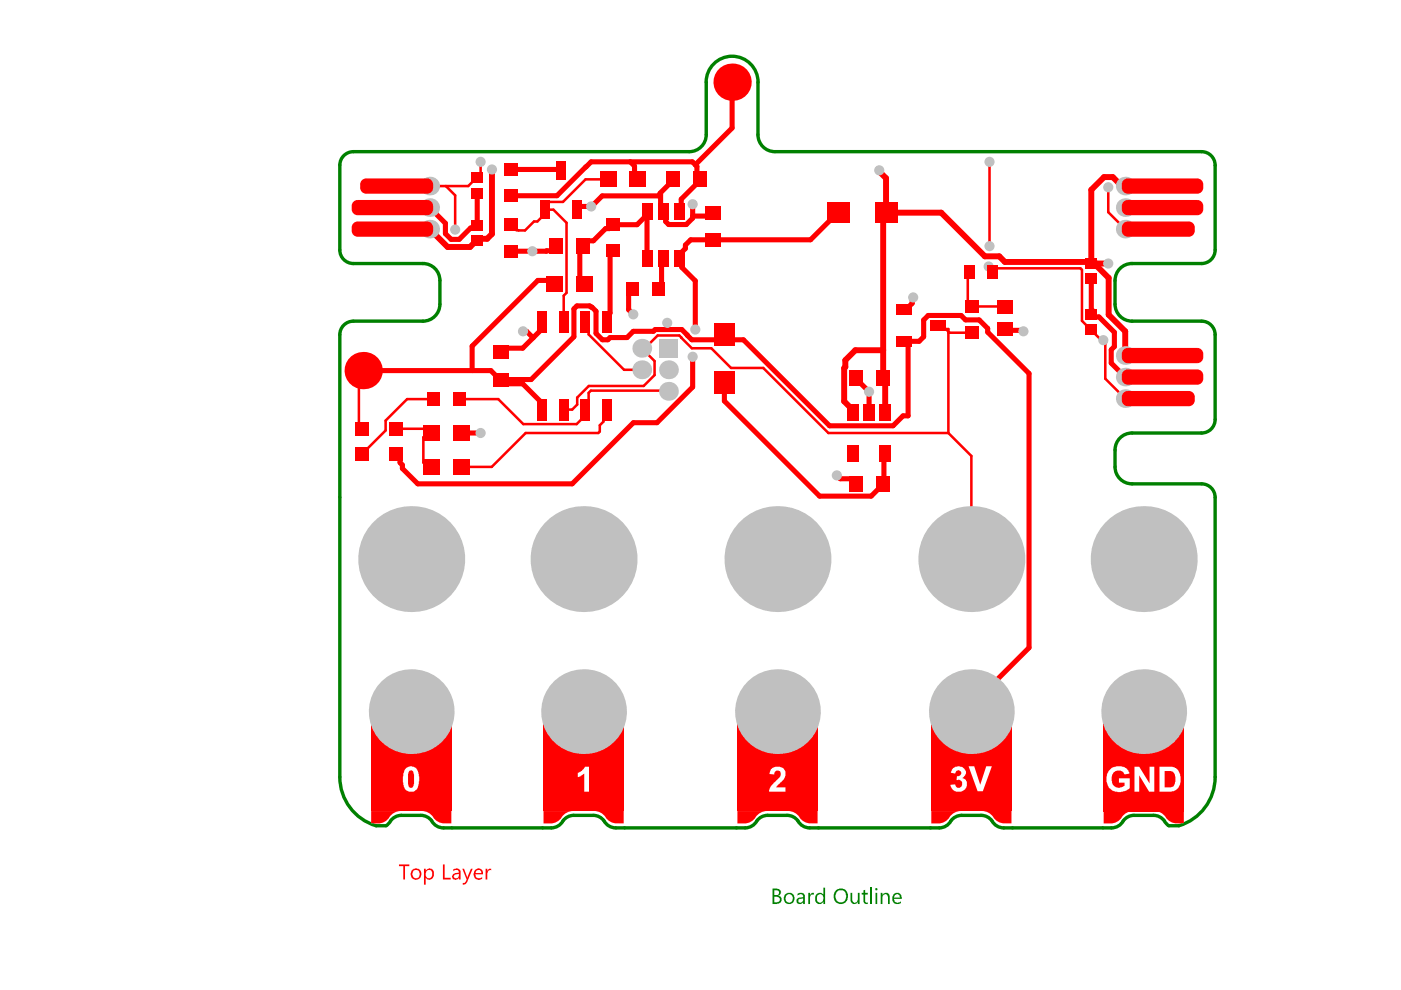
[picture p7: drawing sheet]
<svg xmlns="http://www.w3.org/2000/svg" width="297mm" height="210mm" viewBox="0 0 297 210" stroke-linecap="round" stroke-linejoin="round" font-family="sans-serif">
<g fill="none" stroke="#008000" stroke-width=".72">
<path d="M149.7 17.4v11.2M160.7 17.4v11.2M72 35v18M74.9 32.2h71.2M164.3 32.2h90.5M257.6 35v18M74.9 55.9h14.8M93.3 59.5v5M236.4 59.5v5M240 55.9h14.8M72 71v93.8M74.9 68.1h14.8"/>
<path d="M240 68.1h14.8M257.6 71v17.9M236.4 95.4v3.6M240 91.8h14.8M240 102.6h14.8M257.6 105.5v59.3M79.7 175.1h2.2M85.1 172.9h4.1M94 175.5h22.9M121.6 172.9h4.2M130.6 175.5h27.4M162.8 172.9h4.1"/>
<path d="M171.7 175.5h27.4M203.9 172.9h4.1M212.8 175.5h22.9M240.4 172.9h4.2M247.8 175.1h2.1"/>
</g>
<g fill="#008000">
<path d="M171.4 189.3h.3v.6l.4-.6h.5v.4a.63 .63 0 0 0-.7 .1 .63 .63 0 0 0-.2 .7v1.2h-.3z"/>
<path d="M180.3 189.3h.4v1.4a.61 .61 0 0 0 .6 .7 .61 .61 0 0 0 .6-.7v-1.4h.3v2.4h-.3v-.4a.86 .86 0 0 1-1.1 .3 .86 .86 0 0 1-.5-.9z"/>
<path d="M183.1 188.8l.3-.1v.6h.6v.4h-.6v1.3a.37 .37 0 0 0 .6 .3v.4h-.5l-.4-.5v-1.5h-.4v-.4h.4z"/>
<path d="M164.2 188.8v1h.3a.37 .37 0 0 0 .6-.3l.1-.1a.46 .46 0 0 0-.4-.6zM164.2 190.1v1.2h.6a.6 .6 0 0 0 .6-.7 .6 .6 0 0 0-.8-.5zM163.8 188.4h.9a.76 .76 0 0 1 .8 .6 .76 .76 0 0 1-.4 .9h-.1a.83 .83 0 0 1 .7 1 .83 .83 0 0 1-.9 .7l-1 .1z"/>
<path d="M166.7 189.9a.99 .99 0 0 0 .7 1.5 .9 .9 0 0 0 .7-1.1 .9 .9 0 0 0-1.2-.6zM166.4 189.8a1.18 1.18 0 0 1 1.6-.2 1.18 1.18 0 0 1 .1 1.7 1.18 1.18 0 0 1-1.7 0 1.42 1.42 0 0 1 0-1.5z"/>
<path d="M169.3 190.8a.45 .45 0 0 0 .2 .6 .45 .45 0 0 0 .6-.3l.2-.2v-.4l-.8 .1zM169.1 189.5h.1a.89 .89 0 0 1 .9-.1 .89 .89 0 0 1 .5 .7v1.6h-.3v-.4a.77 .77 0 0 1-.9 .4 .77 .77 0 0 1-.6-.8l.1-.2 .5-.4 .9-.1a.46 .46 0 0 0-.4-.6l-.8 .3z"/>
<path d="M173 189.7a1.01 1.01 0 0 1 1.6 0v-1.5h.3v3.5h-.3v-.5a.98 .98 0 0 1-1.3 .4 .98 .98 0 0 1-.5-1.3zM173.3 189.9v.1a.78 .78 0 0 0 0 1.1 .78 .78 0 0 0 1.1 0l.2-.9a.75 .75 0 0 0-1.3-.3z"/>
<path d="M177.3 189.2a1.35 1.35 0 0 0 .9 2.1 1.21 1.21 0 0 0 1.1-1.6 1.1 1.1 0 0 0-.8-1 1.1 1.1 0 0 0-1.2 .5zM177.1 188.8a1.59 1.59 0 0 1 2.1-.1 1.59 1.59 0 0 1 .5 2 1.54 1.54 0 0 1-2 .8 1.54 1.54 0 0 1-.8-2z"/>
</g>
<path d="M184.7 188.2v3.5" fill="none" stroke="#008000" stroke-width=".37"/>
<g fill="#008000">
<path d="M186.7 189.3h.4v.5a.82 .82 0 0 1 1-.5 .82 .82 0 0 1 .5 .9v1.5h-.3v-1.4a.57 .57 0 0 0-.3-.6 .57 .57 0 0 0-.7 .2l-.2 .2v1.6h-.4z"/>
<path d="M185.6 188.5a.22 .22 0 0 1 .4 0 .22 .22 0 0 1-.4 0zM185.6 189.3h.4v2.4h-.4z"/>
<path d="M189.7 189.8l-.1 .5h1.2a.64 .64 0 0 0-.3-.6 .64 .64 0 0 0-.7 .1zM189.4 189.7a1.06 1.06 0 0 1 1.2-.3 1.06 1.06 0 0 1 .6 1.2h-1.6a.84 .84 0 0 0 .4 .7 .84 .84 0 0 0 .9-.1l.1-.1-.1 .4a1.14 1.14 0 0 1-1.5-.1 1.14 1.14 0 0 1 0-1.5z"/>
</g>
<g fill="none" stroke="#008000" stroke-width=".72">
<path d="M149.7 17.4a5.5 5.5 0 0 1 5.5-5.5 5.5 5.5 0 0 1 5.5 5.5M74.9 32.2a2.88 2.88 0 0 0-2.9 2.8M149.7 28.6a3.6 3.6 0 0 1-3.6 3.6M160.7 28.6a3.6 3.6 0 0 0 3.6 3.6M254.8 32.2a2.88 2.88 0 0 1 2.8 2.8M72 53a2.88 2.88 0 0 0 2.9 2.9M89.7 55.9a3.6 3.6 0 0 1 3.6 3.6M240 55.9a3.6 3.6 0 0 0-3.6 3.6M257.6 53a2.88 2.88 0 0 1-2.8 2.9M74.9 68.1a2.88 2.88 0 0 0-2.9 2.9M93.3 64.5a3.6 3.6 0 0 1-3.6 3.6M236.4 64.5a3.6 3.6 0 0 0 3.6 3.6"/>
<path d="M254.8 68.1a2.88 2.88 0 0 1 2.8 2.9M236.4 99a3.6 3.6 0 0 0 3.6 3.6M240 91.8a3.6 3.6 0 0 0-3.6 3.6M257.6 88.9a2.88 2.88 0 0 1-2.8 2.9M254.8 102.6a2.88 2.88 0 0 1 2.8 2.9M72 164.8a10.8 10.8 0 0 0 7.7 10.3M85.1 172.9a3.1 3.1 0 0 0-2.7 1.7l-.5 .5M89.2 172.9l1.3 .3 1 .9a2.82 2.82 0 0 0 2.5 1.4M121.6 172.9l-1.2 .3-1 .9a2.82 2.82 0 0 1-2.5 1.4M125.8 172.9l1.3 .3 1 .9a2.82 2.82 0 0 0 2.5 1.4M162.8 172.9l-1.3 .3-1 .9a2.82 2.82 0 0 1-2.5 1.4M166.9 172.9l1.3 .3 1 .9a2.83 2.83 0 0 0 2.5 1.4"/>
<path d="M203.9 172.9l-1.3 .3-1 .9a2.82 2.82 0 0 1-2.5 1.4M208 172.9l1.3 .3 1 .9a2.82 2.82 0 0 0 2.5 1.4M240.4 172.9l-1.3 .3-1 .9a2.82 2.82 0 0 1-2.4 1.4M244.6 172.9a3.1 3.1 0 0 1 2.7 1.7l.5 .5M257.6 164.8a10.8 10.8 0 0 1-7.7 10.3"/>
</g>
<g fill="#f00">
<path d="M89.4 171.9l6.3 .1v2.6a4 4 0 0 1-3.7-1.1l-.2-.3a2.88 2.88 0 0 0-2.4-1.3z"/>
<path d="M78.7 172h6.3a2.89 2.89 0 0 0-2.6 1.5 2.77 2.77 0 0 1-2.3 1.1h-1.4z"/>
<path d="M115.2 172h6.3a2.89 2.89 0 0 0-2.6 1.5 2.77 2.77 0 0 1-2.2 1.1h-1.5z"/>
<path d="M126 171.9l6.2 .1v2.6a4 4 0 0 1-3.6-1.1l-.2-.3a2.88 2.88 0 0 0-2.4-1.3z"/>
<path d="M167.1 171.9l6.2 .1v2.6a4 4 0 0 1-3.6-1.1l-.2-.3a2.88 2.88 0 0 0-2.4-1.3z"/>
<path d="M156.3 172h6.3a2.89 2.89 0 0 0-2.6 1.5 2.77 2.77 0 0 1-2.2 1.1h-1.5z"/>
<path d="M197.5 172h6.2a2.89 2.89 0 0 0-2.6 1.5 2.77 2.77 0 0 1-2.2 1.1h-1.4z"/>
<path d="M208.2 171.9l6.3 .1v2.6a4 4 0 0 1-3.7-1.1l-.2-.3a2.88 2.88 0 0 0-2.4-1.3z"/>
<path d="M234 172h6.3a2.89 2.89 0 0 0-2.6 1.5 2.77 2.77 0 0 1-2.3 1.1h-1.4z"/>
<path d="M244.7 171.9l6.3 .1v2.6a4 4 0 0 1-3.7-1.1l-.2-.3a2.88 2.88 0 0 0-2.4-1.3z"/>
</g>
<g fill="none" stroke="#f00" stroke-width="1.1">
<path d="M108.4 35.9h10.2l.3 .3M135.3 38l-.8-.7v-2.1l-.9-.9h-8.3l-7.2 7.2h-9.7M142.7 38v.2l-2.8 2.8 .2 .1M147.4 34.9l.4 .4v2l.7 .7v.2l-4.1 4v2.2l-.4 .4M101.2 41v6.8l-.6 .5h-.8l-2.4 2.5h-1.8l-1.2-1.3v-2.2l-3.3-3.3M117.9 52.1v.2l-.9 .9-8.6 .1M130.1 53.2l-.8 .7v12.5l-.6 .7v1.2M137.2 45.5l-2.1 2.1h-5l-.9 .9h-.8l-2.6 2.6h-1.3l-.9 .9-.7 .8v6.3l1.1 1M137.2 44.8v9.9M140.1 41.1l-.5 .4h-11.9l-2.3 2.3h-2.6l-.4 .4v.3M140.1 41.1v3.2l1 1.1v1.6l.7 .6h3.7l1.4-1.3v-3M140.6 54.7l-.3 .3v5.6l-.7 .7"/>
<path d="M146.9 45.8h3.6M171.9 50.8h-25.5l-1.1 1.2v.7l-1.3 1.3v.7l.6 .5v1.5l2.8 2.8v10.4M117.7 60.1l-.7-.6h-3l-13.9 13.9v5.2M134 61.3l-.7 .7v3.7l1 1M153.6 72h4l18.3 18.3h13.4l2.2-2.1h1v-15.8M191.6 72.4h3.3l.9-1v-3.5l1-1h7l.9 .9h2.9l1.8 1.8v.8l8.8 8.8v58.1l-12.3 12.3v1.3M193.6 63.1l-.2 .2v1l-1.2 1.2h-.6M213.2 69.7l.3 .3h3.3l.2 .2"/>
</g>
<path d="M101.9 34.3v2.7l-2.6 2.5h-4.8M128.9 38h-4.7l-4.8 4.8h-3.1l-.8 .7v1.9l-1.6 1.6h-.7l-1.9 1.9-1.8-.1-1.1-1.1M115.5 44.5h1.8l2.8 2.7v14.9l-.6 .6v5.6M205.5 57.7l-.3 .3v6.1l.9 .9M198.8 69l.8 .8h1.5v22M200.5 69.8l.8 .7h4.8M206.1 65h7M83.9 90.9h6.8l.9 .9-.9 .9h-.9v5.4h.9l.9 .9M91.9 84.6h-5.6l-4.5 4.6v2.1l-5.1 5" fill="none" stroke="#f00" stroke-width=".54"/>
<path d="M104.3 35.9v13.7l-1 1h-1.7l-.4 .4M91.1 48.6l3.8 3.8h4.8l1.3-1.4h.4" fill="none" stroke="#f00" stroke-width="1.3"/>
<circle cx="101.9" cy="91.8" r=".54" fill="#f00"/>
<g fill="none" stroke="#f00" stroke-width="1.1">
<path d="M155.2 17.4v9.7l-7.8 7.8-.6-.6h-13.2M83.2 44h7.9M151.2 45.1l-.7 .7M177.8 45.1h-.2l-5.7 5.7M110.9 70.2h.7l1.4 1.4M114.9 68.3l-.4 .5v1.4l-3.7 3.6h-3.8l-.8 .9M141.7 73.8l.6 .7M146.9 75.6v6.5l-7.6 7.5h-5l-13 13h-32.7l-3.3-3.3v-.7l-.5-.5v-.9l-.9-.9M153.6 71v1h-6.9l-2.2-2.1h-5.6l-.4 .3h-4.2l-1.4 1.4h-3.6l-.4 .4h-1.2l-1.3-1.3v-4.7l-1.4-1.1h-2.7l-.6 .6v5.9l-9.1 9.1h-6.6l-1.9-1.9h-27.1M97.9 91.8h4M106.2 80.5l.8 .9h3.8l3.7 3.6v1.4l.4 .4M153.6 81.1v3.9l20.2 20.2h10.9l2.6-2.6h.4"/>
<path d="M181.5 80.1v.2l2.8 2.8v4.4M187.7 96.1l-.3 .3v5.9l-.3 .3M177.4 100.8l.7 .7h2.4l.9 .9v.2"/>
</g>
<path d="M91.1 39.5h3.4l2 1.9v7.3M209.8 34.3v17.9M209.6 56.5l.9 .8v.4l.8-.8h17.8l.3 .3v10.8l4.1 4.1M77 78.6l-.9 .9v10.8l.6 .6M124.1 68.3l.7 .8v1.8l7.5 7.5h3.8M136.1 73.8l.3 .4M136.4 74.2l3-3.1h4.6l2.7 2.7h4.1l4.2 4.2h6.8l13.8 13.8h25.5l4.8 4.9v21.8M136.4 74.2l2.4 2.4v2.9l-2.3 2.3h-11.7l-2.4 2.5v1.5l-1.1 1h-1.8M144.4 71.5v.1M233.9 72.1l.6 .6-.2 .1v7.5l4.3 4.2h7M128.7 86.8l-.8 .8v1.8l-.7 .8v1.3l-.3 .3h-15.4l-7.2 7.2h-6.4M141.7 83l-.1-.2h-16.3l-.5 .5v2.8l-.7 .7v1.3l-1.8 1.8h-11.4l-5.3-5.3h-8.1" fill="none" stroke="#f00" stroke-width=".54"/>
<path d="M186.4 36.1v.3l1.5 1.4v7.3M187.9 45.1h11.7l9.2 9.2h3.1l1.2 1.2h17.9l.4 .4h3.6M187.9 45.1l-.6 .6v34.4l.4 .4v7M187.3 74.3h-6l-2.1 2.1v1.4l-.2 .2v7.1l1.8 1.9v.5" fill="none" stroke="#f00" stroke-width="1.3"/>
<circle cx="210.5" cy="57.7" r=".27" fill="#f00"/>
<path d="M231.4 59.1v6.5l.6 .6 .1 1h.9l3.3 3.3v3l-.7 .7v2.8l3 2.9M238.1 43.6l.5 .4" fill="none" stroke="#f00" stroke-width="1.1"/>
<path d="M238.6 39.5h-.8l-1.9-2h-1.8l-2.7 2.7v15.7M232.5 56.3l2.6 2.6v7.8l3.5 3.5v5.2" fill="none" stroke="#f00" stroke-width="1.3"/>
<path d="M235 39.7v5.3l3.6 3.6M233.5 72.1h.4" fill="none" stroke="#f00" stroke-width=".54"/>
<g fill="#f00">
<path d="M84.6 183.3h2.2v.3h-.9v2.9h-.4v-2.9h-.9z"/>
<path d="M93.9 183.3h.4v2.8h1.3v.4h-1.7z"/>
<path d="M98 184.2h.4l.7 1.9 .7-1.9h.4l-1.1 2.6a.73 .73 0 0 1-1 .7v-.3h.4l.4-.7z"/>
<path d="M103 184.2h.3v.4l.4-.4 .3-.1 .1 .1v.4a.65 .65 0 0 0-.8 .7v1.2h-.3z"/>
<path d="M87.6 184.6a1 1 0 0 0 .5 1.6 .89 .89 0 0 0 .8-.5 .89 .89 0 0 0-.2-1.1 .91 .91 0 0 0-1.1 0zM87 185.3a1.2 1.2 0 0 1 2.4 0 1.2 1.2 0 0 1-2.4 0z"/>
<path d="M89.9 184.2h.4v.4a.92 .92 0 0 1 1.2-.4 .92 .92 0 0 1 .5 1.2 .96 .96 0 0 1-.6 1 .96 .96 0 0 1-1.1-.3v1.5h-.4zM90.4 184.6l-.1 1a.72 .72 0 0 0 .9 .6 .72 .72 0 0 0 .4-1 .69 .69 0 0 0-.4-.7 .69 .69 0 0 0-.8 .1z"/>
<path d="M96.3 185.6a.49 .49 0 0 0 .3 .6 .49 .49 0 0 0 .6-.4l.1-.5zM96.1 184.3a.98 .98 0 0 1 1.6 .7v1.5h-.4v-.4a.76 .76 0 0 1-.9 .5 .76 .76 0 0 1-.6-.8l.3-.5 1.2-.3a.65 .65 0 0 0-.5-.5 .65 .65 0 0 0-.7 .2z"/>
<path d="M100.9 184.6l-.1 .5h1.2a.6 .6 0 0 0-.2-.6 .6 .6 0 0 0-.7 .1zM100.8 184.4a1.01 1.01 0 0 1 1.1-.1 1.01 1.01 0 0 1 .5 1.1h-1.6a.8 .8 0 0 0 .5 .8 .8 .8 0 0 0 .9-.3v.4a1.11 1.11 0 0 1-1.3 0 1.11 1.11 0 0 1-.4-1.3z"/>
</g>
<g fill="#f00">
<path d="M78.7 152h17v9.4h-17z" fill-rule="evenodd"/>
<path d="M78.7 161.4h17v10.6h-17z" fill-rule="evenodd"/>
</g>
<path d="M86.7 163.6l-.2 .4v1.8a1.06 1.06 0 0 0 .6 1.2h.1a.82 .82 0 0 0 .6-.9v-1.4a1.21 1.21 0 0 0-.6-1.4zM85.8 163.2a1.67 1.67 0 0 1 1.9-.6 1.67 1.67 0 0 1 1.1 1.6l.1 1.3a3 3 0 0 1-.7 1.9 1.6 1.6 0 0 1-1.8 .3 1.6 1.6 0 0 1-.9-1.6l-.1-1.4z" fill="#fff"/>
<g fill="#f00">
<path d="M115.2 152h17v9.4h-17z" fill-rule="evenodd"/>
<path d="M115.2 161.4h17v10.6h-17z" fill-rule="evenodd"/>
</g>
<path d="M122.5 163.8l.8-.3 .8-.9h.8v5.3h-1v-3.9l-.9 .7-.5 .1z" fill="#fff"/>
<g fill="#f00">
<path d="M156.3 152h17v9.4h-17z" fill-rule="evenodd"/>
<path d="M156.3 161.4h17v10.6h-17z" fill-rule="evenodd"/>
</g>
<path d="M163.4 163.1l.1-.1a2.12 2.12 0 0 1 2.8 .1 2.03 2.03 0 0 1-.9 2.8l-.9 1h2v1h-3.5l.4-1.2 1.1-1.2a1.42 1.42 0 0 0 .8-2 .74 .74 0 0 0-.8-.1 .74 .74 0 0 0-.3 .8l-1-.1z" fill="#fff"/>
<g fill="#f00">
<path d="M197.4 152h17.1v9.4h-17.1z" fill-rule="evenodd"/>
<path d="M197.4 161.4h17.1v10.6h-17.1z" fill-rule="evenodd"/>
</g>
<g fill="#fff">
<path d="M201.9 163h.1a1.62 1.62 0 0 1 1.7-.4 1.62 1.62 0 0 1 1.1 1.4l-.7 1a1.38 1.38 0 0 1 .9 1.1 1.38 1.38 0 0 1-.6 1.4 1.76 1.76 0 0 1-2.9-1.1l1-.1a.77 .77 0 0 0 1 .7 .77 .77 0 0 0 .5-1.1 .8 .8 0 0 0-1.1-.5v-.8a.66 .66 0 0 0 .8-.5 .66 .66 0 0 0-.5-.8l-.1 .1a.37 .37 0 0 0-.5 .4l-.1 .2-.9-.2z"/>
<path d="M205.4 162.5h1.1l1.3 3.9 1.3-3.9h1.2l-1.9 5.3h-1.1z"/>
</g>
<g fill="#f00">
<path d="M234 152h17v9.4h-17z" fill-rule="evenodd"/>
<path d="M234 161.4h17v10.6h-17z" fill-rule="evenodd"/>
</g>
<g fill="#fff">
<path d="M235 163.6a2.63 2.63 0 0 1 4.1-.4l.3 .5v.3l-1 .2a1.44 1.44 0 0 0-1.6-.8 1.44 1.44 0 0 0-1.1 1.5 1.86 1.86 0 0 0 1.3 2.1l.8-.1 .6-.3v-.7h-1.2v-.9h2.3v2.1l-.8 .6-.8 .2a2.48 2.48 0 0 1-3-1.4l-.3-1a2.72 2.72 0 0 1 .4-1.8z"/>
<path d="M240.5 162.6h1l2.2 3.5v-3.5h1v5.3h-1.1l-2.1-3.5v3.5h-1z"/>
<path d="M246.9 163.5v3.4h.9a1.26 1.26 0 0 0 1.4-1.3v-.6a1.41 1.41 0 0 0-1-1.5zM245.8 162.6h2.4a2.24 2.24 0 0 1 2.1 2.6v.4a2.18 2.18 0 0 1-2.3 2.3h-2.2z"/>
</g>
<g fill="#c0c0c0">
<circle cx="125.3" cy="43.8" r="1.08"/>
<circle cx="146.9" cy="43.3" r="1.08"/>
<circle cx="96.5" cy="48.7" r="1.08"/>
<circle cx="141.5" cy="68.5" r="1.08"/>
<circle cx="147.4" cy="69.9" r="1.08"/>
<circle cx="146.9" cy="75.6" r="1.08"/>
<circle cx="134.3" cy="66.7" r="1.08"/>
<circle cx="177.4" cy="100.8" r="1.08"/>
<circle cx="184.3" cy="83.1" r="1.08"/>
<circle cx="217" cy="70.2" r="1.08"/>
<circle cx="193.6" cy="63.1" r="1.08"/>
<circle cx="209.8" cy="52.2" r="1.08"/>
<circle cx="209.6" cy="56.5" r="1.08"/>
<circle cx="101.9" cy="91.8" r="1.08"/>
<circle cx="110.9" cy="70.2" r="1.08"/>
<circle cx="112.9" cy="53.3" r="1.08"/>
<circle cx="186.4" cy="36.1" r="1.08"/>
<circle cx="104.3" cy="35.9" r="1.08"/>
<circle cx="101.9" cy="34.3" r="1.08"/>
<circle cx="209.8" cy="34.3" r="1.08"/>
<circle cx="233.9" cy="72.1" r="1.08"/>
<circle cx="235" cy="55.9" r="1.08"/>
<circle cx="235" cy="39.7" r="1.08"/>
<circle cx="80.9" cy="44" r="1.08"/>
<circle cx="248.8" cy="44" r="1.08"/>
<circle cx="248.8" cy="79.9" r="1.08"/>
<circle cx="242.5" cy="118.5" r="11.2"/>
<circle cx="164.8" cy="118.5" r="11.2"/>
<circle cx="123.7" cy="150.9" r="9"/>
<circle cx="91.1" cy="48.6" r="1.98"/>
<circle cx="91.1" cy="44" r="1.98"/>
<circle cx="91.1" cy="39.5" r="1.98"/>
<circle cx="205.9" cy="150.9" r="9"/>
<circle cx="242.5" cy="150.9" r="9"/>
<circle cx="238.6" cy="84.5" r="1.98"/>
<circle cx="238.6" cy="79.9" r="1.98"/>
<circle cx="238.6" cy="75.4" r="1.98"/>
<circle cx="205.9" cy="118.5" r="11.2"/>
<circle cx="238.6" cy="48.6" r="1.98"/>
<circle cx="238.6" cy="44" r="1.98"/>
<circle cx="238.6" cy="39.5" r="1.98"/>
<circle cx="87.2" cy="150.9" r="9"/>
<circle cx="136.1" cy="73.8" r="2"/>
<circle cx="141.7" cy="78.4" r="2"/>
<circle cx="136.1" cy="78.4" r="2"/>
<circle cx="141.7" cy="83" r="2"/>
<circle cx="164.8" cy="150.9" r="9"/>
<circle cx="87.2" cy="118.5" r="11.2"/>
<circle cx="123.7" cy="118.5" r="11.2"/>
</g>
<path d="M139.7 71.8h4v4h-4z" fill-rule="evenodd" fill="#c0c0c0"/>
<g fill="#f00">
<path d="M99.9 49.9h2.5v2.2h-2.5z" fill-rule="evenodd"/>
<path d="M99.9 46.7h2.5v2.2h-2.5z" fill-rule="evenodd"/>
<path d="M151.4 78.7h4.3v4.7h-4.3z" fill-rule="evenodd"/>
<path d="M151.4 68.6h4.3v4.8h-4.3z" fill-rule="evenodd"/>
<path d="M114 66.1h1.9v4.5h-1.9z" fill-rule="evenodd"/>
<path d="M118.5 66.1h2v4.5h-2z" fill-rule="evenodd"/>
<path d="M123.1 66.1h2v4.5h-2z" fill-rule="evenodd"/>
<path d="M127.7 66.1h1.9v4.5h-1.9z" fill-rule="evenodd"/>
<path d="M127.7 84.6h1.9v4.5h-1.9z" fill-rule="evenodd"/>
<path d="M123.1 84.6h2v4.5h-2z" fill-rule="evenodd"/>
<path d="M118.5 84.6h2v4.5h-2z" fill-rule="evenodd"/>
<path d="M114 84.6h1.9v4.5h-1.9z" fill-rule="evenodd"/>
<path d="M104.5 79h3.3v2.9h-3.3z" fill-rule="evenodd"/>
<path d="M104.5 73.3h3.3v2.9h-3.3z" fill-rule="evenodd"/>
<path d="M76.4 39.1l1.2-1.3h13l1.2 1.3v.7l-1.2 1.3h-13l-1.2-1.3z" fill-rule="evenodd"/>
<path d="M74.6 48.2l1.2-1.2h14.8l1.2 1.2v.7l-1.2 1.3h-14.8l-1.2-1.3z" fill-rule="evenodd"/>
<path d="M74.6 43.7l1.2-1.3h14.8l1.2 1.3v.7l-1.2 1.2h-14.8l-1.2-1.2z" fill-rule="evenodd"/>
<path d="M237.8 48.2l1.3-1.2h13l1.2 1.2v.7l-1.2 1.3h-13l-1.3-1.3z" fill-rule="evenodd"/>
<path d="M237.8 39.1l1.3-1.3h14.8l1.2 1.3v.7l-1.2 1.3h-14.8l-1.3-1.3z" fill-rule="evenodd"/>
<path d="M237.8 43.7l1.3-1.3h14.8l1.2 1.3v.7l-1.2 1.2h-14.8l-1.3-1.2z" fill-rule="evenodd"/>
<path d="M186.4 94.3h2.5v3.6h-2.5z" fill-rule="evenodd"/>
<path d="M179.6 94.3h2.5v3.6h-2.5z" fill-rule="evenodd"/>
<path d="M179.6 85.7h2.5v3.6h-2.5z" fill-rule="evenodd"/>
<path d="M183 85.7h2.5v3.6h-2.5z" fill-rule="evenodd"/>
<path d="M186.4 85.7h2.5v3.6h-2.5z" fill-rule="evenodd"/>
<path d="M185.4 42.9h4.9v4.3h-4.9z" fill-rule="evenodd"/>
<path d="M175.4 42.9h4.7v4.3h-4.7z" fill-rule="evenodd"/>
<path d="M185.7 101h2.9v3.2h-2.9z" fill-rule="evenodd"/>
<path d="M179.9 101h2.9v3.2h-2.9z" fill-rule="evenodd"/>
<path d="M185.8 78.5h2.9v3.2h-2.9z" fill-rule="evenodd"/>
<path d="M180.1 78.5h2.8v3.2h-2.8z" fill-rule="evenodd"/>
<path d="M141.3 36.4h2.9v3.2h-2.9z" fill-rule="evenodd"/>
<path d="M147 36.4h2.9v3.2h-2.9z" fill-rule="evenodd"/>
<path d="M142.9 43h2.2v3.6h-2.2z" fill-rule="evenodd"/>
<path d="M139.5 43h2.2v3.6h-2.2z" fill-rule="evenodd"/>
<path d="M136.1 43h2.2v3.6h-2.2z" fill-rule="evenodd"/>
<path d="M136.1 52.9h2.2v3.6h-2.2z" fill-rule="evenodd"/>
<path d="M139.5 52.9h2.2v3.6h-2.2z" fill-rule="evenodd"/>
<path d="M142.9 52.9h2.2v3.6h-2.2z" fill-rule="evenodd"/>
<path d="M116.5 50.5h2.8v3.2h-2.8z" fill-rule="evenodd"/>
<path d="M122.2 50.5h2.9v3.2h-2.9z" fill-rule="evenodd"/>
<path d="M149.6 43.7h3.2v2.8h-3.2z" fill-rule="evenodd"/>
<path d="M149.6 49.4h3.2v2.9h-3.2z" fill-rule="evenodd"/>
<path d="M114.5 42.5h2v3.9h-2z" fill-rule="evenodd"/>
<path d="M121.4 42.5h2v3.9h-2z" fill-rule="evenodd"/>
<path d="M117.9 34.3h2.1v3.9h-2.1z" fill-rule="evenodd"/>
<path d="M230.1 58h2.5v2.2h-2.5z" fill-rule="evenodd"/>
<path d="M230.1 54.8h2.5v2.2h-2.5z" fill-rule="evenodd"/>
<path d="M230.1 65.6h2.5v2.1h-2.5z" fill-rule="evenodd"/>
<path d="M230.1 68.8h2.5v2.2h-2.5z" fill-rule="evenodd"/>
<path d="M99.9 39.9h2.5v2.1h-2.5z" fill-rule="evenodd"/>
<path d="M99.9 36.6h2.5v2.2h-2.5z" fill-rule="evenodd"/>
<path d="M115.9 58.5h3.5v3.3h-3.5z" fill-rule="evenodd"/>
<path d="M122.2 58.5h3.5v3.3h-3.5z" fill-rule="evenodd"/>
<path d="M133.5 36.4h3.5v3.3h-3.5z" fill-rule="evenodd"/>
<path d="M127.2 36.4h3.5v3.3h-3.5z" fill-rule="evenodd"/>
<path d="M106.9 46.3h2.9v2.8h-2.9z" fill-rule="evenodd"/>
<path d="M106.9 51.9h2.9v2.7h-2.9z" fill-rule="evenodd"/>
<path d="M89.8 97.4h3.5v3.2h-3.5z" fill-rule="evenodd"/>
<path d="M96.1 97.4h3.5v3.2h-3.5z" fill-rule="evenodd"/>
<path d="M89.8 90.2h3.5v3.3h-3.5z" fill-rule="evenodd"/>
<path d="M96.1 90.2h3.5v3.3h-3.5z" fill-rule="evenodd"/>
<path d="M204.4 56.2h2.2v2.9h-2.2z" fill-rule="evenodd"/>
<path d="M209.4 56.2h2.2v2.9h-2.2z" fill-rule="evenodd"/>
<path d="M96.1 83.2h2.8v2.9h-2.8z" fill-rule="evenodd"/>
<path d="M90.6 83.2h2.7v2.9h-2.7z" fill-rule="evenodd"/>
<path d="M106.9 40.1h2.9v2.8h-2.9z" fill-rule="evenodd"/>
<path d="M106.9 34.6h2.9v2.7h-2.9z" fill-rule="evenodd"/>
<path d="M82.5 94.9h2.9v2.8h-2.9z" fill-rule="evenodd"/>
<path d="M82.5 89.5h2.9v2.8h-2.9z" fill-rule="evenodd"/>
<path d="M128.6 46.3h2.9v2.7h-2.9z" fill-rule="evenodd"/>
<path d="M128.6 51.8h2.9v2.8h-2.9z" fill-rule="evenodd"/>
<path d="M138.2 59.8h2.7v2.9h-2.7z" fill-rule="evenodd"/>
<path d="M132.6 59.8h2.8v2.9h-2.8z" fill-rule="evenodd"/>
<path d="M75.3 89.5h2.9v2.8h-2.9z" fill-rule="evenodd"/>
<path d="M75.3 94.9h2.9v2.8h-2.9z" fill-rule="evenodd"/>
<path d="M237.8 79.6l1.3-1.3h14.8l1.2 1.3v.7l-1.2 1.3h-14.8l-1.3-1.3z" fill-rule="evenodd"/>
<path d="M237.8 75l1.3-1.2h14.8l1.2 1.2v.7l-1.2 1.3h-14.8l-1.3-1.3z" fill-rule="evenodd"/>
<path d="M237.8 84.2l1.3-1.3h13l1.2 1.3v.7l-1.2 1.2h-13l-1.3-1.2z" fill-rule="evenodd"/>
<path d="M211.5 68.2h3.3v2.9h-3.3z" fill-rule="evenodd"/>
<path d="M211.5 63.6h3.3v2.9h-3.3z" fill-rule="evenodd"/>
<path d="M204.6 69.2h2.9v2.7h-2.9z" fill-rule="evenodd"/>
<path d="M204.6 63.6h2.9v2.7h-2.9z" fill-rule="evenodd"/>
<path d="M190 64.5h3.3v2.1h-3.3z" fill-rule="evenodd"/>
<path d="M190 71.3h3.3v2.1h-3.3z" fill-rule="evenodd"/>
<path d="M197.2 67.9h3.2v2.1h-3.2z" fill-rule="evenodd"/>
</g>
<g fill="#f00">
<path d="M76.6 38.4l.6-.5 .4-.1v1.3h-1.2z"/>
<path d="M76.4 39.8h1.2v1.3a1.26 1.26 0 0 1-1.2-1.3z"/>
<path d="M90.6 39.8h1.2a1.26 1.26 0 0 1-1.2 1.3z"/>
<path d="M90.6 37.8a1.26 1.26 0 0 1 1.2 1.3h-1.2z"/>
<path d="M74.8 47.5l.6-.5h.4v1.2h-1.2z"/>
<path d="M74.6 48.9h1.2v1.3a1.26 1.26 0 0 1-1.2-1.3z"/>
<path d="M90.6 48.9h1.2a1.26 1.26 0 0 1-1.2 1.3z"/>
<path d="M90.6 47a1.26 1.26 0 0 1 1.2 1.2h-1.2z"/>
<path d="M74.8 42.9l.6-.4 .4-.1v1.3h-1.2z"/>
<path d="M74.6 44.4h1.2v1.2a1.26 1.26 0 0 1-1.2-1.2z"/>
<path d="M90.6 44.4h1.2a1.26 1.26 0 0 1-1.2 1.2z"/>
<path d="M90.6 42.4a1.26 1.26 0 0 1 1.2 1.3h-1.2z"/>
<path d="M252.1 48.9h1.2a1.26 1.26 0 0 1-1.2 1.3z"/>
<path d="M252.1 47a1.26 1.26 0 0 1 1.2 1.2h-1.2z"/>
<path d="M238.1 47.5l.6-.5h.4v1.2h-1.3z"/>
<path d="M237.8 48.9h1.3v1.3a1.26 1.26 0 0 1-1.3-1.3z"/>
<path d="M253.9 39.8h1.2a1.26 1.26 0 0 1-1.2 1.3z"/>
<path d="M253.9 37.8a1.26 1.26 0 0 1 1.2 1.3h-1.2z"/>
<path d="M238.1 38.4l.6-.5 .4-.1v1.3h-1.3z"/>
<path d="M237.8 39.8h1.3v1.3a1.26 1.26 0 0 1-1.3-1.3z"/>
<path d="M253.9 44.4h1.2a1.26 1.26 0 0 1-1.2 1.2z"/>
<path d="M253.9 42.4a1.26 1.26 0 0 1 1.2 1.3h-1.2z"/>
<path d="M238.1 42.9l.6-.4 .4-.1v1.3h-1.3z"/>
<path d="M237.8 44.4h1.3v1.2a1.26 1.26 0 0 1-1.3-1.2z"/>
<path d="M253.9 80.3h1.2a1.26 1.26 0 0 1-1.2 1.3z"/>
<path d="M253.9 78.3a1.26 1.26 0 0 1 1.2 1.3h-1.2z"/>
<path d="M238.1 78.8l.6-.4 .4-.1v1.3h-1.3z"/>
<path d="M237.8 80.3h1.3v1.3a1.26 1.26 0 0 1-1.3-1.3z"/>
<path d="M253.9 75.7h1.2a1.26 1.26 0 0 1-1.2 1.3z"/>
<path d="M253.9 73.8a1.26 1.26 0 0 1 1.2 1.2h-1.2z"/>
<path d="M238.1 74.3l.6-.5h.4v1.2h-1.3z"/>
<path d="M237.8 75.7h1.3v1.3a1.26 1.26 0 0 1-1.3-1.3z"/>
<path d="M252.1 84.9h1.2a1.26 1.26 0 0 1-1.2 1.2z"/>
<path d="M252.1 82.9a1.26 1.26 0 0 1 1.2 1.3h-1.2z"/>
<path d="M238.1 83.4l.6-.4 .4-.1v1.3h-1.3z"/>
<path d="M237.8 84.9h1.3v1.2a1.26 1.26 0 0 1-1.3-1.2z"/>
<circle cx="77" cy="78.6" r="4"/>
<circle cx="155.2" cy="17.4" r="4"/>
</g>
</svg>
